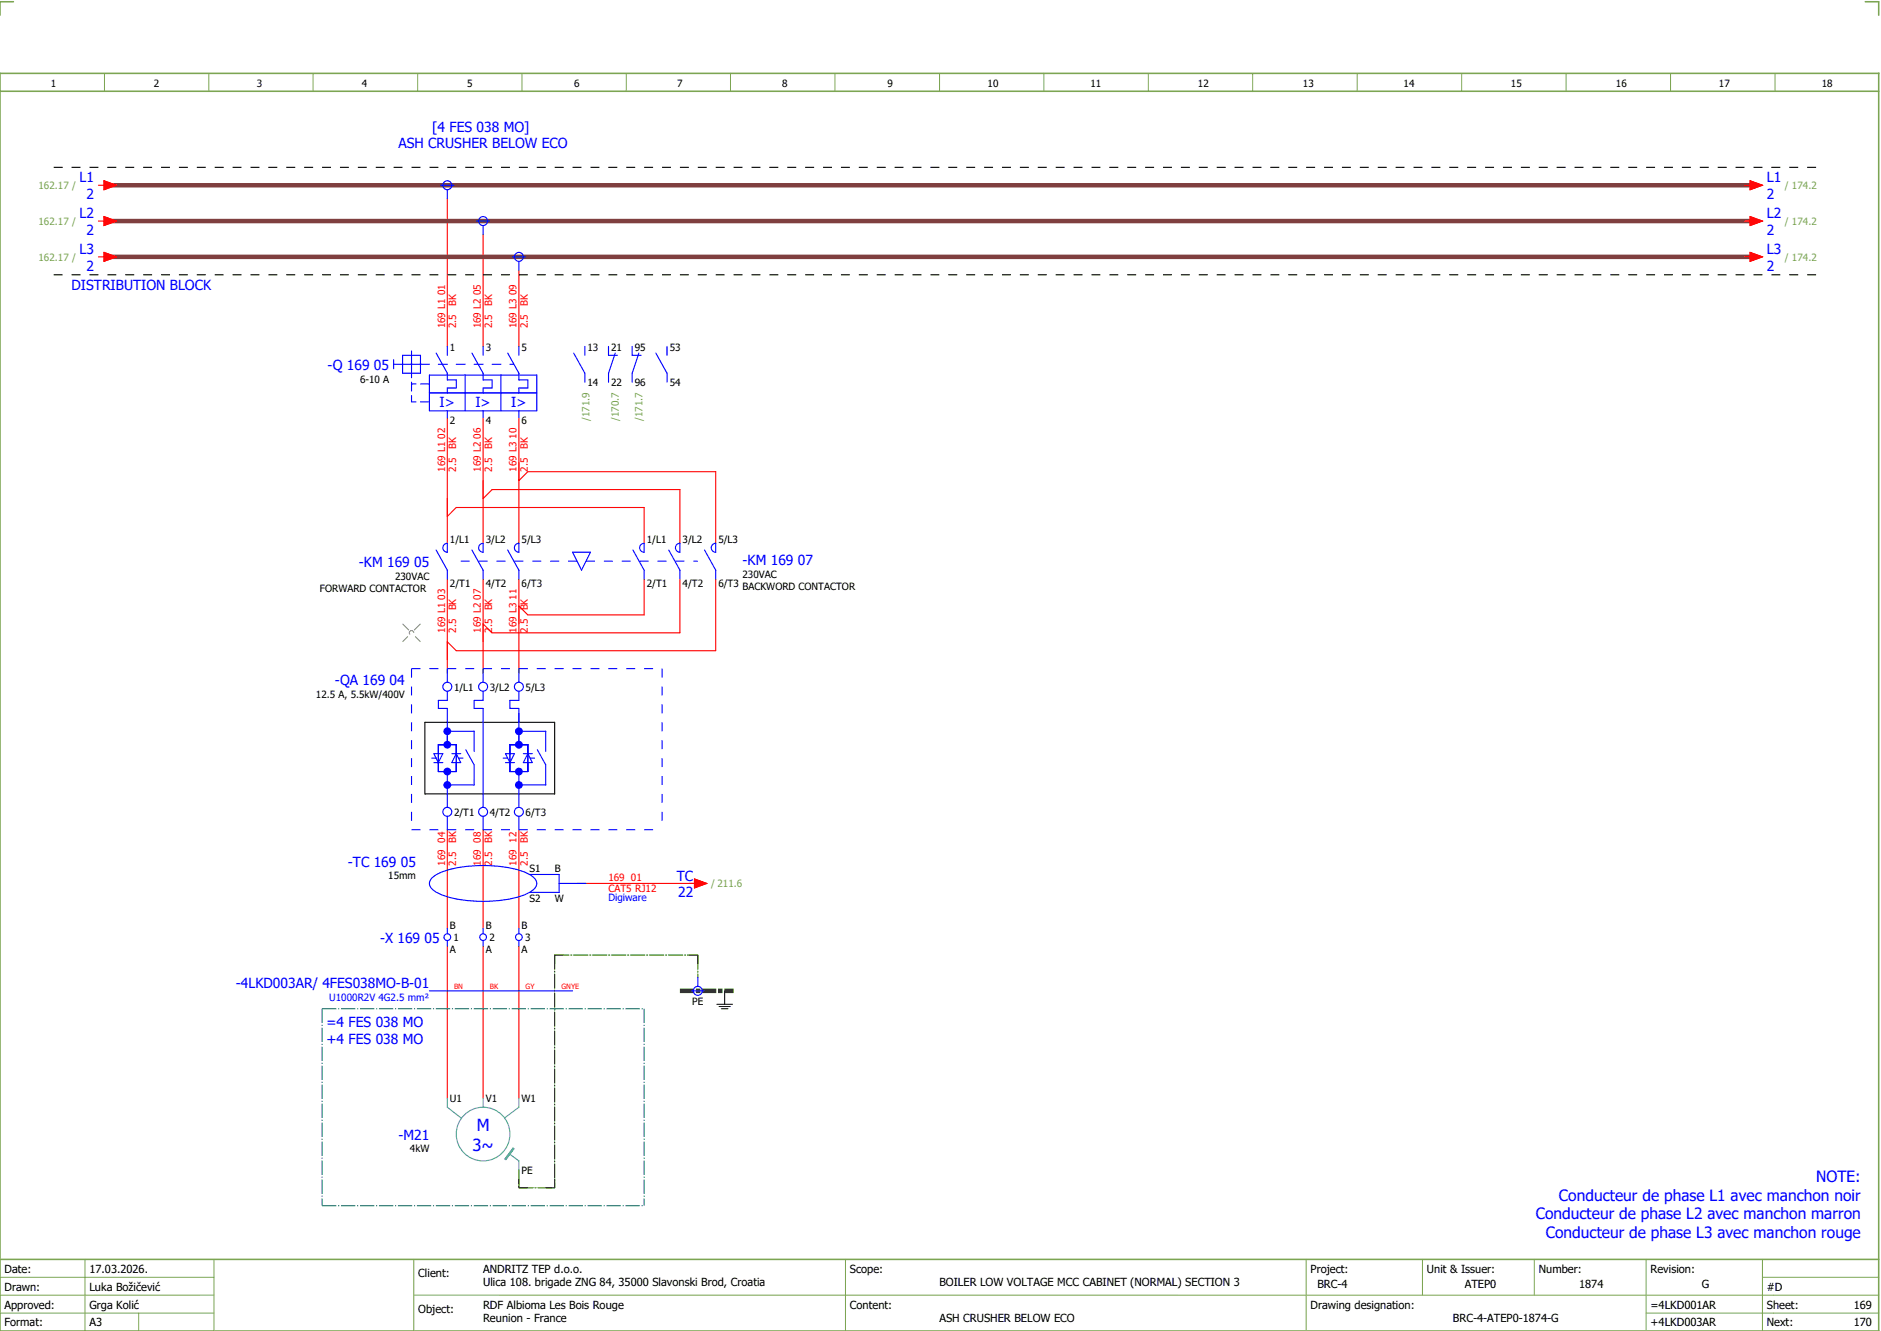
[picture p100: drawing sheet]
<svg xmlns="http://www.w3.org/2000/svg" width="421mm" height="297mm" viewBox="0 0 421 297" stroke-linecap="round" stroke-linejoin="round" font-family="sans-serif">
<defs><g id="words">
<g font-size="3.7" fill="#00f">
<text x="105.6" y="257.1">3~</text>
<text x="106.6" y="252.6">M</text>
</g>
<g font-size="3.5" fill="#00f">
<text x="348.5" y="268.3">Conducteur de phase L1 avec manchon noir</text>
<text x="406" y="264.1">NOTE:</text>
<text x="343.3" y="272.5">Conducteur de phase L2 avec manchon marron</text>
<text x="345.6" y="276.7">Conducteur de phase L3 avec manchon rouge</text>
</g>
<g font-size="3.1" fill="#00f">
<text x="96.6" y="29.4">[4 FES 038 MO]</text>
<text x="89.1" y="33.1">ASH CRUSHER BELOW ECO</text>
<text x="17.8" y="40.8">L1</text>
<text x="395" y="40.8">L1</text>
<text x="19.3" y="44.5">2</text>
<text x="395" y="44.5">2</text>
<text x="17.8" y="48.8">L2</text>
<text x="19.3" y="52.5">2</text>
<text x="395" y="48.8">L2</text>
<text x="395" y="52.5">2</text>
<text x="17.8" y="56.8">L3</text>
<text x="395" y="56.8">L3</text>
<text x="16" y="64.8">DISTRIBUTION BLOCK</text>
<text x="19.3" y="60.5">2</text>
<text x="395" y="60.5">2</text>
<text x="73.2" y="82.6">-Q 169 05</text>
<text x="98.3" y="91">I&gt;</text>
<text x="106.3" y="91">I&gt;</text>
<text x="114.3" y="91">I&gt;</text>
<text x="80.2" y="126.6">-KM 169 05</text>
<text x="166" y="126.3">-KM 169 07</text>
<text x="74.9" y="153">-QA 169 04</text>
<text x="77.8" y="193.6">-TC 169 05</text>
<text x="151.3" y="196.8">TC</text>
<text x="151.6" y="200.5">22</text>
<text x="85" y="210.6">-X 169 05</text>
<text x="52.7" y="220.8">-4LKD003AR/ 4FES038MO-B-01</text>
<text x="73" y="229.5">=4 FES 038 MO</text>
<text x="73" y="233.3">+4 FES 038 MO</text>
<text x="89.1" y="254.6">-M21</text>
</g>
<g font-size="2.5">
<text x="1" y="284.4">Date:</text>
<text x="20" y="284.4">17.03.2026.</text>
<text x="93.5" y="285.4">Client:</text>
<text x="108" y="284.4">ANDRITZ TEP d.o.o.</text>
<text x="108" y="287.4">Ulica 108. brigade ZNG 84, 35000 Slavonski Brod, Croatia</text>
<text x="190" y="284.4">Scope:</text>
<text x="210" y="287.4">BOILER LOW VOLTAGE MCC CABINET (NORMAL) SECTION 3</text>
<text x="293" y="284.4">Project:</text>
<text x="294.5" y="287.9">BRC-4</text>
<text x="319" y="284.4">Unit &amp; Issuer:</text>
<text x="327.5" y="287.9">ATEP0</text>
<text x="344" y="284.4">Number:</text>
<text x="353" y="287.9">1874</text>
<text x="369" y="284.4">Revision:</text>
<text x="380.4" y="287.9">G</text>
<text x="1" y="288.4">Drawn:</text>
<text x="1" y="292.4">Approved:</text>
<text x="20" y="292.4">Grga Kolić</text>
<text x="20" y="288.4">Luka Božičević</text>
<text x="93.5" y="293.4">Object:</text>
<text x="108" y="292.4">RDF Albioma Les Bois Rouge</text>
<text x="190" y="292.4">Content:</text>
<text x="293" y="292.4">Drawing designation:</text>
<text x="369" y="292.4">=4LKD001AR</text>
<text x="395" y="292.4">Sheet:</text>
<text x="395" y="288.4">#D</text>
<text x="414.4" y="292.4">169</text>
<text x="1" y="296.4">Format:</text>
<text x="20" y="296.4">A3</text>
<text x="108" y="295.4">Reunion - France</text>
<text x="210" y="295.4">ASH CRUSHER BELOW ECO</text>
<text x="324.8" y="295.4">BRC-4-ATEP0-1874-G</text>
<text x="369" y="296.4">+4LKD003AR</text>
<text x="395" y="296.4">Next:</text>
<text x="414.4" y="296.4">170</text>
</g>
<g font-size="2.2">
<text x="11.4" y="19.4">1</text>
<text x="34.4" y="19.4">2</text>
<text x="57.4" y="19.4">3</text>
<text x="80.9" y="19.4">4</text>
<text x="104.4" y="19.4">5</text>
<text x="128.4" y="19.4">6</text>
<text x="151.4" y="19.4">7</text>
<text x="174.9" y="19.4">8</text>
<text x="198.4" y="19.4">9</text>
<text x="220.8" y="19.4">10</text>
<text x="243.8" y="19.4">11</text>
<text x="267.8" y="19.4">12</text>
<text x="291.3" y="19.4">13</text>
<text x="313.8" y="19.4">14</text>
<text x="337.8" y="19.4">15</text>
<text x="361.3" y="19.4">16</text>
<text x="384.3" y="19.4">17</text>
<text x="407.3" y="19.4">18</text>
<text x="100.6" y="78.3">1</text>
<text x="108.6" y="78.3">3</text>
<text x="116.6" y="78.3">5</text>
<text x="131.3" y="78.3">13</text>
<text x="136.6" y="78.3">21</text>
<text x="141.9" y="78.3">95</text>
<text x="149.7" y="78.3">53</text>
<text x="80.5" y="85.5">6-10 A</text>
<text x="131.3" y="86.2">14</text>
<text x="136.6" y="86.2">22</text>
<text x="141.9" y="86.2">96</text>
<text x="149.7" y="86.2">54</text>
<text x="100.6" y="94.6">2</text>
<text x="108.6" y="94.6">4</text>
<text x="116.6" y="94.6">6</text>
<text x="100.6" y="121.3">1/L1</text>
<text x="108.6" y="121.3">3/L2</text>
<text x="116.6" y="121.3">5/L3</text>
<text x="144.6" y="121.3">1/L1</text>
<text x="152.6" y="121.3">3/L2</text>
<text x="160.6" y="121.3">5/L3</text>
<text x="88.3" y="129.5">230VAC</text>
<text x="100.6" y="131.2">2/T1</text>
<text x="108.6" y="131.2">4/T2</text>
<text x="116.6" y="131.2">6/T3</text>
<text x="144.6" y="131.2">2/T1</text>
<text x="152.6" y="131.2">4/T2</text>
<text x="160.6" y="131.2">6/T3</text>
<text x="166" y="129.2">230VAC</text>
<text x="166" y="131.9">BACKWORD CONTACTOR</text>
<text x="71.5" y="132.2">FORWARD CONTACTOR</text>
<text x="70.6" y="155.9">12.5 A, 5.5kW/400V</text>
<text x="101.5" y="154.3">1/L1</text>
<text x="109.5" y="154.3">3/L2</text>
<text x="117.5" y="154.3">5/L3</text>
<text x="101.5" y="182.3">2/T1</text>
<text x="109.5" y="182.3">4/T2</text>
<text x="117.5" y="182.3">6/T3</text>
<text x="86.8" y="196.5">15mm</text>
<text x="118.4" y="194.9">S1</text>
<text x="124" y="194.9">B</text>
<text x="118.4" y="201.6">S2</text>
<text x="124" y="201.6">W</text>
<text x="100.6" y="207.5">B</text>
<text x="108.6" y="207.5">B</text>
<text x="116.6" y="207.5">B</text>
<text x="100.6" y="213">A</text>
<text x="101.4" y="210.3">1</text>
<text x="108.6" y="213">A</text>
<text x="109.4" y="210.3">2</text>
<text x="116.6" y="213">A</text>
<text x="117.4" y="210.3">3</text>
<text x="154.8" y="224.6">PE</text>
<text x="100.6" y="246.3">U1</text>
<text x="108.6" y="246.3">V1</text>
<text x="116.6" y="246.3">W1</text>
<text x="91.6" y="257.5">4kW</text>
<text x="116.6" y="262.2">PE</text>
</g>
<g font-size="2.2" fill="#7ca552">
<text x="8.6" y="42.3">162.17 /</text>
<text x="399" y="42.3">/ 174.2</text>
<text x="8.6" y="50.3">162.17 /</text>
<text x="399" y="50.3">/ 174.2</text>
<text x="8.6" y="58.3">162.17 /</text>
<text x="399" y="58.3">/ 174.2</text>
<text x="131.8" y="94.1" transform="rotate(-90 131.8 94.1)">/171.9</text>
<text x="138.3" y="94.1" transform="rotate(-90 138.3 94.1)">/170.7</text>
<text x="143.6" y="94.1" transform="rotate(-90 143.6 94.1)">/171.7</text>
<text x="159" y="198.3">/ 211.6</text>
</g>
<g font-size="2.2" fill="#f00">
<text x="102" y="68.4" transform="rotate(-90 102 68.4)">BK</text>
<text x="110" y="68.4" transform="rotate(-90 110 68.4)">BK</text>
<text x="118" y="68.4" transform="rotate(-90 118 68.4)">BK</text>
<text x="99.5" y="73.4" transform="rotate(-90 99.5 73.4)">169 L1 01</text>
<text x="102" y="73.4" transform="rotate(-90 102 73.4)">2.5</text>
<text x="107.5" y="73.4" transform="rotate(-90 107.5 73.4)">169 L2 05</text>
<text x="110" y="73.4" transform="rotate(-90 110 73.4)">2.5</text>
<text x="115.5" y="73.4" transform="rotate(-90 115.5 73.4)">169 L3 09</text>
<text x="118" y="73.4" transform="rotate(-90 118 73.4)">2.5</text>
<text x="102" y="100.4" transform="rotate(-90 102 100.4)">BK</text>
<text x="110" y="100.4" transform="rotate(-90 110 100.4)">BK</text>
<text x="118" y="100.4" transform="rotate(-90 118 100.4)">BK</text>
<text x="99.5" y="105.4" transform="rotate(-90 99.5 105.4)">169 L1 02</text>
<text x="102" y="105.4" transform="rotate(-90 102 105.4)">2.5</text>
<text x="107.5" y="105.4" transform="rotate(-90 107.5 105.4)">169 L2 06</text>
<text x="110" y="105.4" transform="rotate(-90 110 105.4)">2.5</text>
<text x="115.5" y="105.4" transform="rotate(-90 115.5 105.4)">169 L3 10</text>
<text x="118" y="105.4" transform="rotate(-90 118 105.4)">2.5</text>
<text x="102" y="136.4" transform="rotate(-90 102 136.4)">BK</text>
<text x="110" y="136.4" transform="rotate(-90 110 136.4)">BK</text>
<text x="118" y="136.4" transform="rotate(-90 118 136.4)">BK</text>
<text x="99.5" y="141.4" transform="rotate(-90 99.5 141.4)">169 L1 03</text>
<text x="102" y="141.4" transform="rotate(-90 102 141.4)">2.5</text>
<text x="107.5" y="141.4" transform="rotate(-90 107.5 141.4)">169 L2 07</text>
<text x="110" y="141.4" transform="rotate(-90 110 141.4)">2.5</text>
<text x="115.5" y="141.4" transform="rotate(-90 115.5 141.4)">169 L3 11</text>
<text x="118" y="141.4" transform="rotate(-90 118 141.4)">2.5</text>
<text x="102" y="188.4" transform="rotate(-90 102 188.4)">BK</text>
<text x="110" y="188.4" transform="rotate(-90 110 188.4)">BK</text>
<text x="118" y="188.4" transform="rotate(-90 118 188.4)">BK</text>
<text x="99.5" y="193.4" transform="rotate(-90 99.5 193.4)">169 04</text>
<text x="102" y="193.4" transform="rotate(-90 102 193.4)">2.5</text>
<text x="107.5" y="193.4" transform="rotate(-90 107.5 193.4)">169 08</text>
<text x="110" y="193.4" transform="rotate(-90 110 193.4)">2.5</text>
<text x="115.5" y="193.4" transform="rotate(-90 115.5 193.4)">169 12</text>
<text x="118" y="193.4" transform="rotate(-90 118 193.4)">2.5</text>
<text x="136" y="196.9">169 01</text>
<text x="136" y="199.4">CAT5 RJ12</text>
</g>
<g font-size="2.2" fill="#00f">
<text x="136" y="201.4">Digiware</text>
<text x="73.6" y="223.6">U1000R2V 4G2.5 mm²</text>
</g>
<g font-size="1.6" fill="#f00">
<text x="101.5" y="220.9">BN</text>
<text x="109.5" y="220.9">BK</text>
<text x="117.5" y="220.9">GY</text>
<text x="125.5" y="220.9">GNYE</text>
</g>
</g></defs>
<path d="M0 16.4h420v281h-420zM3 .4h-3v3M417 .4h3v3M0 20.4h420M0 281.4h420" fill="none" stroke="#7ca552" stroke-width=".35"/>
<g fill="none" stroke="#7ca552" stroke-width=".22">
<path d="M23.4 16.5v4M46.7 16.4v4M70 16.4v4M93.4 16.4v4M116.7 16.5v4M140 16.4v4M163.3 16.4v4M186.7 16.4v4M210 16.4v4M233.4 16.4v4M256.7 16.4v4M280 16.5v4"/>
<path d="M303.4 16.4v4M326.8 16.4v4M350.1 16.4v4M373.5 16.4v4M396.8 16.4v4M0 285.4h47.8M0 293.4h47.8M19 281.4v16M31 293.4v4M47.8 281.4v16M47.8 289.4h-47.8M92.5 281.4v16"/>
<path d="M92.5 289.4h327.5M189 281.4v16M292 281.4v15.8M318 281.4v8M343 281.4v8M368 281.4v15.8M368 293.4h52M394 285.4h26M394 281.4v15.8"/>
</g>
<path d="M124 213.4h32M124 213.4v52M156 213.4v5M116 265.4h8M116 261.4v4" fill="none" stroke="#008000" stroke-width=".25" stroke-dasharray="3.2 .4 .3 .4"/>
<g fill="none" stroke="#f00" stroke-width=".25">
<path d="M100 44.4v33M108 52.4v25M116 60.4v17M100 93.4v28M108 93.4v28M116 93.4v28M100 115.4l2-2h42v8M108 111.4l2-2h42v12M116 107.4l2-2h42v16M100 129.4v21M108 129.4v21M116 129.4v21"/>
<path d="M144 129.4v8h-26l-2-2M152 129.4v12h-42l-2-2M160 129.4v16h-58l-2-2M100 185.4v22M108 185.4v22M116 185.4v22M129 197.4h27M100 211.4v34M108 211.4v34M116 211.4v34"/>
</g>
<path d="M24 41.4h368M24 49.4h368M24 57.4h368" fill="none" stroke="#7f3f3f" stroke-width="1"/>
<g fill="none" stroke="#00f" stroke-width=".25">
<path d="M128 123.4h4l-2 4zM96.5 169.4h1M97 170.4h2M97 168.4h2l-1 2zM98 166.4v6M101 168.4h2M102 168.4l1 2h-2zM102 166.4v6M102.5 169.4h1M112.5 169.4h1M113 170.4h2M113 168.4h2l-1 2z"/>
<path d="M114 172.4v-6h4v6M117 168.4h2M118 168.4l1 2h-2zM118.5 169.4h1"/>
</g>
<path d="M103 125.4h26M131 125.4h25" fill="none" stroke="#00f" stroke-width=".25" stroke-dasharray="2 2" stroke-linecap="butt"/>
<path d="M12 37.4h396M12 61.4h396" fill="none" stroke="#000" stroke-width=".25" stroke-dasharray="2 2" stroke-linecap="butt"/>
<g fill="#00f">
<circle cx="116" cy="166.4" r=".63"/>
<circle cx="116" cy="172.4" r=".63"/>
</g>
<path d="M95 161.4h29v16h-29z" fill="none" stroke="#000" stroke-width=".25"/>
<path d="M100 154.4v2.1h-2v1.8h2v8.1M108 156.5h-2v1.8h2v22.1M116 156.5h-2v1.8h2v8.1M100 172.4h-2v-6h4v6M116 172.4h-2v-6h4v6" fill="none" stroke="#00f" stroke-width=".25"/>
<circle cx="100" cy="166.4" r=".88" fill="#00f"/>
<path d="M98 172.4h4" fill="none" stroke="#00f" stroke-width=".25"/>
<circle cx="100" cy="172.4" r=".88" fill="#00f"/>
<path d="M114 166.4h4M116 164.4v2" fill="none" stroke="#00f" stroke-width=".25"/>
<circle cx="116" cy="166.4" r=".87" fill="#00f"/>
<path d="M114 172.4h4" fill="none" stroke="#00f" stroke-width=".25"/>
<circle cx="116" cy="172.4" r=".88" fill="#00f"/>
<path d="M98 168.4v-2h4v2M98 170.4v2h4v-2M100 172.4v8M114 168.4v-2h4v2M114 170.4v2h4v-2" fill="none" stroke="#00f" stroke-width=".25"/>
<g fill="#00f">
<circle cx="100" cy="175.4" r=".88"/>
<circle cx="116" cy="175.4" r=".88"/>
<circle cx="100" cy="163.4" r=".88"/>
<circle cx="116" cy="163.4" r=".87"/>
</g>
<g fill="none" stroke="#00f" stroke-width=".25">
<path d="M98.5 41.4h3M100 42.4v2M106.5 49.4h3M108 50.4v2M114.5 57.4h3M116 58.4v2M90 79.4h4v4h-4zM92 78.4v6M97.5 78.9l2.5 4.5v1.5h2v1.8h-2v1.1M100 77.4v2M105.5 78.9l2.5 4.5v1.5h2v1.8h-2v1.1M108 77.4v2"/>
<path d="M113.5 78.9l2.5 4.5v1.5h2v1.8h-2v1.1M116 77.4v2M128.2 78.9l2.6 4.5v2M130.7 77.4v2M136 77.4v2h2M137.5 78.9l-1.5 4.5v2M141.3 77.4v2h2M142.8 78.9l-1.5 4.5v2M146.6 78.9l2.5 4.5v2M149.1 77.4v2M88 81.4h8M88 80.4v2"/>
<path d="M92 85.4v2M92 88.4v1.4h1M92 85.8h1M94 89.8h2M94 85.8h2M96 87.8h24M96 83.8h24v8h-24zM98 81.4h2M100 91.8v1.6M102 81.4h2M104 83.8v8M106 81.4h2"/>
<path d="M108 91.8v1.6M110 81.4h2M112 83.8v8M114 81.4h.9M116 91.8v1.6M97.5 122.9l2.5 4.5v2M99.3 121.7l.7-.3v2a1 1 0 0 1-.9-.6 1 1 0 0 1 .2-1.1zM105.5 122.9l2.5 4.5v2M107.3 121.7l.7-.3v2a1 1 0 0 1-.9-.6 1 1 0 0 1 .2-1.1zM113.5 122.9l2.5 4.5v2M115.3 121.7l.7-.3v2a1 1 0 0 1-.9-.6 1 1 0 0 1 .2-1.1zM141.5 122.9l2.5 4.5v2"/>
<path d="M143.3 121.7l.7-.3v2a1 1 0 0 1-.9-.6 1 1 0 0 1 .2-1.1zM149.5 122.9l2.5 4.5v2M151.3 121.7l.7-.3v2a1 1 0 0 1-.9-.6 1 1 0 0 1 .2-1.1zM157.5 122.9l2.5 4.5v2M159.3 121.7l.7-.3v2a1 1 0 0 1-.9-.6 1 1 0 0 1 .2-1.1zM100 149.4v3M108 149.4v3M108 154.4v2.1M116 149.4v3M116 154.4v2.1M100 163.4h6v4.5M104.1 167.5l1.9 3.4v4.5h-6"/>
<path d="M116 163.4h6v4.5M116 172.4v8M120.1 167.5l1.9 3.4v4.5h-6M96.4 196.3a10.1 10.1 0 0 1 5.5-2.4 30.7 30.7 0 0 1 15.6 1 3.6 3.6 0 0 1 2.5 2.5 2.62 2.62 0 0 1-1.6 2 26.9 26.9 0 0 1-15.1 1.7l-1.4-.3a10.1 10.1 0 0 1-5.5-2.3 1.53 1.53 0 0 1 0-2.2zM100 182.4v3M108 182.4v3M116 182.4v3M118.4 195.4h6.6v4h-6.6M125 197.4h6M100 207.4v1.2M100 210.1v1.3M108 207.4v1.2"/>
<path d="M108 210.1v1.3M116 207.4v1.2M116 210.1v1.3M156 218.4v2M96 221.4h32M154.5 221.4h3"/>
<circle cx="100" cy="41.4" r="1"/>
<circle cx="108" cy="49.4" r="1"/>
<circle cx="116" cy="57.4" r="1"/>
<circle cx="100" cy="153.4" r="1"/>
<circle cx="108" cy="153.4" r="1"/>
<circle cx="116" cy="153.4" r="1"/>
<circle cx="100" cy="181.4" r="1"/>
<circle cx="108" cy="181.4" r="1"/>
<circle cx="116" cy="181.4" r="1"/>
<circle cx="100" cy="209.4" r=".75"/>
<circle cx="108" cy="209.4" r=".75"/>
<circle cx="116" cy="209.4" r=".75"/>
<circle cx="156" cy="221.4" r="1"/>
</g>
<g fill="none" stroke="#767676" stroke-width=".22" stroke-dasharray="2 2" stroke-linecap="butt">
<path d="M90 139.4l4 4M94 139.4l-4 4"/>
<circle cx="92" cy="141.4" r=".5"/>
</g>
<path d="M124 213.4h2M124 213.4v2M154 213.4h2M156 213.4v2M116 263.4v2M116 265.4h2M122 265.4h2M124 263.4v2" fill="none" stroke="#008000" stroke-width=".25" stroke-dasharray="3.2 .4 .3 .4" stroke-linecap="butt"/>
<path d="M160.3 224.4h3.4M160.7 224.9h2.6M161.3 225.4h1.5M162 221.4v3" fill="none" stroke="#000" stroke-width=".22"/>
<path d="M152 221.4h12" fill="none" stroke="#008000" stroke-width="1" stroke-dasharray="3.2 .4 1 .4" stroke-linecap="butt"/>
<g fill="none" stroke="#52a5a5" stroke-width=".25">
<path d="M100 245.4v2l3.2 2.5M108 245.4v2M113.8 257.7l2.2 1.7v2M114.7 256.5l.2 .2-1.8 2.4-.2-.2zM116 245.4v2l-3.2 2.4"/>
<circle cx="108" cy="253.4" r="6"/>
</g>
<path d="M114.7 256.5l.2 .2-1.8 2.4-.2-.2z" fill="#52a5a5" stroke="#52a5a5" stroke-width=".22"/>
<path d="M72 225.4h72M72 225.4v44M144 225.4v44M72 269.4h72" fill="none" stroke="#007f7f" stroke-width=".25" stroke-dasharray="3.2 .4 .3 .4" stroke-linecap="butt"/>
<path d="M92 149.4h56M92 149.4v36M148 149.4v36M92 185.4h56" fill="none" stroke="#00f" stroke-width=".25" stroke-dasharray="2 2" stroke-linecap="butt"/>
<g fill="#f00" stroke="#f00" stroke-width=".22">
<path d="M155.3 196.4l2.7 1-2.7 1z"/>
<path d="M23.2 40.4l2.8 1-2.8 1z"/>
<path d="M23.2 48.4l2.8 1-2.8 1z"/>
<path d="M23.2 56.4l2.8 1-2.8 1z"/>
<path d="M391.3 40.4l2.7 1-2.7 1z"/>
<path d="M391.3 48.4l2.7 1-2.7 1z"/>
<path d="M391.3 56.4l2.7 1-2.7 1z"/>
</g>
<g fill="none" stroke="#f00" stroke-width=".25">
<path d="M22 41.4h1.2M22 49.4h1.2M22 57.4h1.2M23.2 40.4l2.8 1-2.8 1zM23.2 48.4l2.8 1-2.8 1zM23.2 56.4l2.8 1-2.8 1zM390 41.4h1.3M390 49.4h1.3M390 57.4h1.3M391.3 40.4l2.7 1-2.7 1zM391.3 48.4l2.7 1-2.7 1zM391.3 56.4l2.7 1-2.7 1z"/>
<path d="M154 197.4h1.3M155.3 196.4l2.7 1-2.7 1z"/>
</g>
<use href="#words"/>
</svg>
